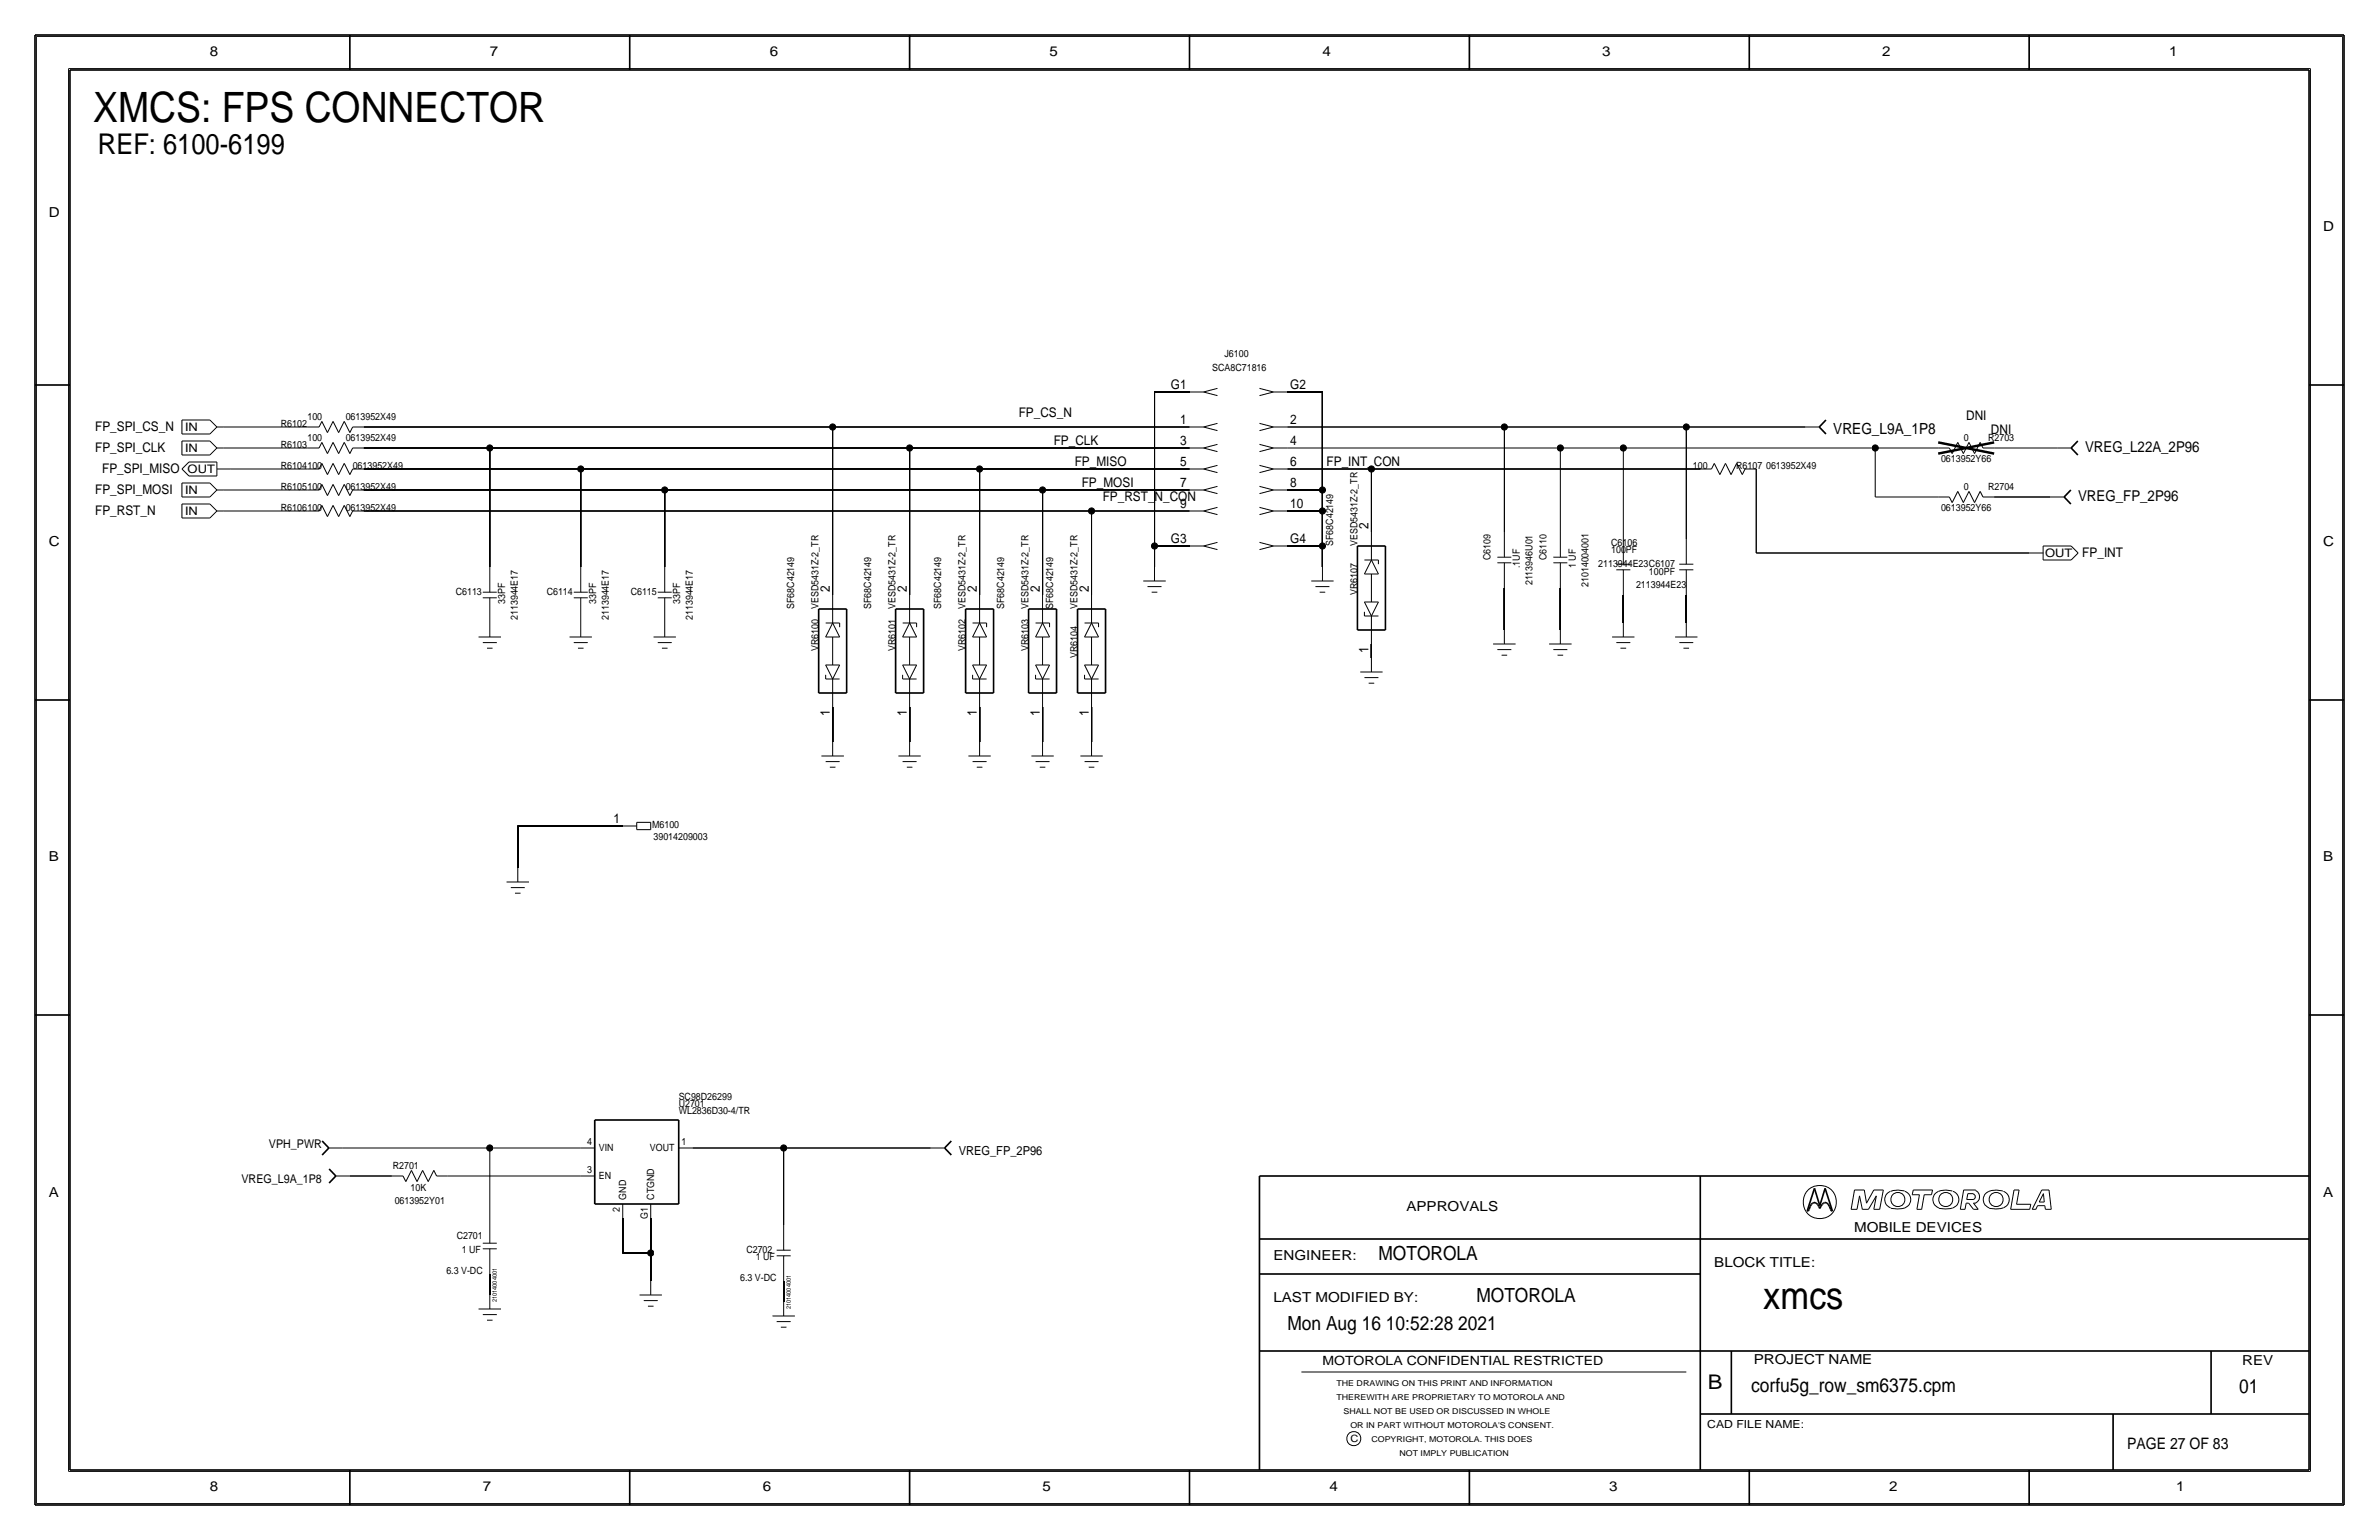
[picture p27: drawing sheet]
<svg xmlns="http://www.w3.org/2000/svg" width="432mm" height="279mm" viewBox="0 0 432 279" stroke-linecap="round" stroke-linejoin="round" font-family="sans-serif">
<defs><g id="words">
<text font-size="7.6" x="16.9" y="22.1">XMCS: FPS CONNECTOR</text>
<text font-size="7" x="320" y="237.5">xmcs</text>
<text font-size="5.2" x="17.8" y="27.9">REF: 6100-6199</text>
<text font-size="3.7" x="310" y="252.1">B</text>
<g font-size="3.5">
<text x="250.2" y="228.6">MOTOROLA</text>
<text x="268" y="236.2">MOTOROLA</text>
<text x="233.7" y="241.3">Mon Aug 16 10:52:28 2021</text>
<text x="317.9" y="252.6">corfu5g_row_sm6375.cpm</text>
<text x="406.4" y="252.7">01</text>
</g>
<text font-size="2.9" x="386.1" y="262.9">PAGE 27 OF 83</text>
<text font-size="2.8" x="332.7" y="78.7">VREG_L9A_1P8</text>
<g font-size="2.7">
<text x="378.5" y="82">VREG_L22A_2P96</text>
<text x="377.2" y="90.9">VREG_FP_2P96</text>
</g>
<g font-size="2.5">
<text x="38.1" y="10.2">8</text>
<text x="88.9" y="10.2">7</text>
<text x="139.7" y="10.2">6</text>
<text x="190.5" y="10.2">5</text>
<text x="240" y="10.2">4</text>
<text x="290.8" y="10.2">3</text>
<text x="341.6" y="10.2">2</text>
<text x="393.7" y="10.2">1</text>
<text x="8.9" y="39.4">D</text>
<text x="421.6" y="41.9">D</text>
<text x="8.9" y="99.1">C</text>
<text x="421.6" y="99.1">C</text>
<text x="8.9" y="156.2">B</text>
<text x="421.6" y="156.2">B</text>
<text x="8.9" y="217.2">A</text>
<text x="255.3" y="219.7">APPROVALS</text>
<text x="421.6" y="217.2">A</text>
<text x="336.5" y="223.5">MOBILE DEVICES</text>
<text x="231.1" y="228.6">ENGINEER:</text>
<text x="311.1" y="229.9">BLOCK TITLE:</text>
<text x="231.1" y="236.2">LAST MODIFIED BY:</text>
<text x="318.3" y="247.5">PROJECT NAME</text>
<text x="407" y="247.6">REV</text>
<text x="38.1" y="270.5">8</text>
<text x="87.6" y="270.5">7</text>
<text x="138.4" y="270.5">6</text>
<text x="189.2" y="270.5">5</text>
<text x="241.3" y="270.5">4</text>
<text x="292.1" y="270.5">3</text>
<text x="342.9" y="270.5">2</text>
<text x="395" y="270.5">1</text>
</g>
<g font-size="2.4">
<text x="212.5" y="70.6">G1</text>
<text x="234.2" y="70.6">G2</text>
<text x="184.9" y="75.7">FP_CS_N</text>
<text x="214.2" y="77">1</text>
<text x="234.2" y="77">2</text>
<text x="356.9" y="76.2">DNI</text>
<text x="17.3" y="82">FP_SPI_CLK</text>
<text x="17.3" y="78.2">FP_SPI_CS_N</text>
<text x="191.3" y="80.8">FP_CLK</text>
<text x="214.2" y="80.8">3</text>
<text x="234.2" y="80.8">4</text>
<text x="361.4" y="78.7">DNI</text>
<text x="17.3" y="89.7">FP_SPI_MOSI</text>
<text x="18.5" y="85.8">FP_SPI_MISO</text>
<text x="195.1" y="84.6">FP_MISO</text>
<text x="196.3" y="88.4">FP_MOSI</text>
<text x="214.2" y="84.6">5</text>
<text x="214.2" y="88.4">7</text>
<text x="234.2" y="88.4">8</text>
<text x="234.2" y="84.6">6</text>
<text x="240.8" y="84.6">FP_INT_CON</text>
<text x="17.3" y="93.5">FP_RST_N</text>
<text x="200.2" y="90.9">FP_RST_N_CON</text>
<text x="214.2" y="92.2">9</text>
<text x="234.2" y="92.2">10</text>
<text x="212.5" y="98.6">G3</text>
<text x="234.2" y="98.6">G4</text>
<text x="248.4" y="96" transform="rotate(-90 248.4 96)">2</text>
<text x="378" y="101.1">FP_INT</text>
<text x="150.6" y="107.4" transform="rotate(-90 150.6 107.4)">2</text>
<text x="164.6" y="107.4" transform="rotate(-90 164.6 107.4)">2</text>
<text x="177.3" y="107.4" transform="rotate(-90 177.3 107.4)">2</text>
<text x="188.7" y="107.4" transform="rotate(-90 188.7 107.4)">2</text>
<text x="197.6" y="107.4" transform="rotate(-90 197.6 107.4)">2</text>
<text x="248.4" y="118.5" transform="rotate(-90 248.4 118.5)">1</text>
<text x="150.6" y="130" transform="rotate(-90 150.6 130)">1</text>
<text x="164.6" y="130" transform="rotate(-90 164.6 130)">1</text>
<text x="177.3" y="130" transform="rotate(-90 177.3 130)">1</text>
<text x="188.7" y="130" transform="rotate(-90 188.7 130)">1</text>
<text x="197.6" y="130" transform="rotate(-90 197.6 130)">1</text>
<text x="111.3" y="149.4">1</text>
</g>
<g font-size="2.3">
<text x="174" y="209.5">VREG_FP_2P96</text>
<text x="240" y="247.6">MOTOROLA CONFIDENTIAL RESTRICTED</text>
</g>
<g font-size="2.2">
<text x="48.8" y="208.3">VPH_PWR</text>
<text x="43.8" y="214.6">VREG_L9A_1P8</text>
</g>
<g font-size="2.1">
<text x="33.6" y="78.2">IN</text>
<text x="33.6" y="82">IN</text>
<text x="33.6" y="89.6">IN</text>
<text x="34.1" y="85.9">OUT</text>
<text x="33.6" y="93.4">IN</text>
<text x="371.2" y="101.1">OUT</text>
</g>
<text font-size="2" x="309.9" y="259.1">CAD FILE NAME:</text>
<g font-size="1.8">
<text x="222.2" y="64.8">J6100</text>
<text x="220" y="67.3">SCA8C71816</text>
<text x="51" y="77.5">R6102</text>
<text x="55.8" y="76.2">100</text>
<text x="62.7" y="76.2">0613952X49</text>
<text x="51" y="81.3">R6103</text>
<text x="55.8" y="80">100</text>
<text x="62.7" y="80">0613952X49</text>
<text x="352.3" y="83.8">0613952Y66</text>
<text x="356.4" y="80">0</text>
<text x="360.8" y="80">R2703</text>
<text x="51" y="88.9">R6105100</text>
<text x="51" y="85.1">R6104100</text>
<text x="62.7" y="88.9">0613952X49</text>
<text x="64" y="85.1">0613952X49</text>
<text x="307.3" y="85.1">100</text>
<text x="315.1" y="85.1">R6107</text>
<text x="320.6" y="85.1">0613952X49</text>
<text x="356.4" y="88.9">0</text>
<text x="360.8" y="88.9">R2704</text>
<text x="51" y="92.7">R6106100</text>
<text x="62.7" y="92.7">0613952X49</text>
<text x="352.3" y="92.7">0613952Y66</text>
<text x="242" y="99.1" transform="rotate(-90 242 99.1)">SF68C42149</text>
<text x="246.4" y="99.1" transform="rotate(-90 246.4 99.1)">VESD5431Z-2_TR</text>
<text x="270.5" y="101.6" transform="rotate(-90 270.5 101.6)">C6109</text>
<text x="280.7" y="101.6" transform="rotate(-90 280.7 101.6)">C6110</text>
<text x="292.4" y="99.1">C6106</text>
<text x="292.4" y="100.3">100PF</text>
<text x="82.7" y="107.9">C6113</text>
<text x="99.2" y="107.9">C6114</text>
<text x="114.5" y="107.9">C6115</text>
<text x="246.4" y="107.9" transform="rotate(-90 246.4 107.9)">VR6107</text>
<text x="275.8" y="103.1" transform="rotate(-90 275.8 103.1)">.1UF</text>
<text x="278.1" y="106.2" transform="rotate(-90 278.1 106.2)">2113946U01</text>
<text x="286" y="103.1" transform="rotate(-90 286 103.1)">1 UF</text>
<text x="288.3" y="106.5" transform="rotate(-90 288.3 106.5)">21014004001</text>
<text x="290.1" y="102.9">2113944E23C6107</text>
<text x="296.9" y="106.7">2113944E23</text>
<text x="299.3" y="104.4">100PF</text>
<text x="91.7" y="109.6" transform="rotate(-90 91.7 109.6)">33PF</text>
<text x="94" y="112.5" transform="rotate(-90 94 112.5)">2113944E17</text>
<text x="108.2" y="109.6" transform="rotate(-90 108.2 109.6)">33PF</text>
<text x="110.5" y="112.5" transform="rotate(-90 110.5 112.5)">2113944E17</text>
<text x="123.4" y="109.6" transform="rotate(-90 123.4 109.6)">33PF</text>
<text x="125.7" y="112.5" transform="rotate(-90 125.7 112.5)">2113944E17</text>
<text x="144.2" y="110.5" transform="rotate(-90 144.2 110.5)">SF68C42149</text>
<text x="148.6" y="110.5" transform="rotate(-90 148.6 110.5)">VESD5431Z-2_TR</text>
<text x="158.1" y="110.5" transform="rotate(-90 158.1 110.5)">SF68C42149</text>
<text x="162.6" y="110.5" transform="rotate(-90 162.6 110.5)">VESD5431Z-2_TR</text>
<text x="170.8" y="110.5" transform="rotate(-90 170.8 110.5)">SF68C42149</text>
<text x="175.3" y="110.5" transform="rotate(-90 175.3 110.5)">VESD5431Z-2_TR</text>
<text x="182.3" y="110.5" transform="rotate(-90 182.3 110.5)">SF68C42149</text>
<text x="186.7" y="110.5" transform="rotate(-90 186.7 110.5)">VESD5431Z-2_TR</text>
<text x="191.2" y="110.5" transform="rotate(-90 191.2 110.5)">SF68C42149</text>
<text x="195.6" y="110.5" transform="rotate(-90 195.6 110.5)">VESD5431Z-2_TR</text>
<text x="148.6" y="118.1" transform="rotate(-90 148.6 118.1)">VR6100</text>
<text x="162.6" y="118.1" transform="rotate(-90 162.6 118.1)">VR6101</text>
<text x="175.3" y="118.1" transform="rotate(-90 175.3 118.1)">VR6102</text>
<text x="186.7" y="118.1" transform="rotate(-90 186.7 118.1)">VR6103</text>
<text x="195.6" y="119.4" transform="rotate(-90 195.6 119.4)">VR6104</text>
<text x="118.4" y="150.3">M6100</text>
<text x="118.6" y="152.4">39014209003</text>
<text x="123.2" y="199.6">SC98D26299</text>
<text x="123.2" y="202.2">WL2836D30-4/TR</text>
<text x="123.2" y="200.9">U2701</text>
<text x="106.5" y="207.8">4</text>
<text x="108.7" y="208.9">VIN</text>
<text x="118" y="208.9">VOUT</text>
<text x="123.7" y="207.8">1</text>
<text x="71.3" y="212.1">R2701</text>
<text x="106.5" y="212.9">3</text>
<text x="108.7" y="214">EN</text>
<text x="71.6" y="218.4">0613952Y01</text>
<text x="74.5" y="216">10K</text>
<text x="112.5" y="219.8" transform="rotate(-90 112.5 219.8)">2</text>
<text x="113.6" y="217.7" transform="rotate(-90 113.6 217.7)">GND</text>
<text x="117.6" y="221.1" transform="rotate(-90 117.6 221.1)">G1</text>
<text x="118.7" y="217.7" transform="rotate(-90 118.7 217.7)">CTGND</text>
<text x="82.9" y="224.8">C2701</text>
<text x="83.8" y="227.3">1 UF</text>
<text x="135.5" y="227.3">C2702</text>
<text x="81" y="231.1">6.3 V-DC</text>
<text x="134.4" y="232.4">6.3 V-DC</text>
<text x="137.2" y="228.6">1 UF</text>
<text x="245.1" y="261.6">C</text>
</g>
<g font-size="1.5">
<text x="242.6" y="251.5">THE DRAWING ON THIS PRINT AND INFORMATION</text>
<text x="242.6" y="254">THEREWITH ARE PROPRIETARY TO MOTOROLA AND</text>
<text x="243.8" y="256.5">SHALL NOT BE USED OR DISCUSSED IN WHOLE</text>
<text x="245.1" y="259.1">OR IN PART WITHOUT MOTOROLA'S CONSENT.</text>
<text x="248.9" y="261.6">COPYRIGHT, MOTOROLA. THIS DOES</text>
<text x="254" y="264.2">NOT IMPLY PUBLICATION</text>
</g>
<g font-size="1.1">
<text x="90.2" y="236.2" transform="rotate(-90 90.2 236.2)">21014004001</text>
<text x="143.5" y="237.5" transform="rotate(-90 143.5 237.5)">21014004001</text>
</g>
</g></defs>
<!-- layer: Nets -->
<g fill="none" stroke="#000" stroke-width=".18">
<path d="M40.6 77.5h15.3zM66 77.5h85.1zM151.1 77.5v30.4zM151.1 77.5h64.8zM209.5 71.1v28zM209.5 71.1h6.4zM233.7 71.1h6.3zM233.7 77.5h39.4zM240 71.1v17.8zM273 77.5h33.1zM273 77.5v19zM306.1 77.5v20.3z"/>
<path d="M306.1 77.5h21.6zM40.6 81.3h15.3zM40.6 88.9h15.3zM40.6 92.7h15.3zM41.9 85.1h14zM66 88.9h54.6zM66 85.1h39.4zM66 81.3h22.9zM66 92.7h132.1zM88.9 81.3v21.6zM88.9 81.3h76.2zM105.4 85.1v17.8z"/>
<path d="M105.4 85.1h72.4zM120.6 88.9v14zM120.6 88.9h68.6zM165.1 81.3v26.6zM165.1 81.3h50.8zM177.8 85.1v22.9zM177.8 85.1h38.1zM189.2 88.9v19.1zM189.2 88.9h26.7zM198.1 92.7v15.2zM198.1 92.7h17.8zM209.5 99.1v3.8z"/>
<path d="M209.5 99.1h6.4zM233.7 99.1h6.3zM233.7 92.7h6.3zM233.7 88.9h6.3zM233.7 81.3h49.5zM233.7 85.1h15.2zM240 99.1v3.8zM240 92.7v6.4zM240 88.9v3.8zM248.9 85.1v11.4zM248.9 85.1h59.7zM283.2 81.3v15.2z"/>
<path d="M283.2 81.3h11.4zM294.6 81.3v16.5zM294.6 81.3h45.8zM318.8 85.1v15.2zM340.4 81.3h11.4zM340.4 81.3v8.9zM340.4 90.2h11.4zM362 81.3h11.4zM362 90.2h10.1zM248.9 116.8v2.6zM273 106.7v7.6zM283.2 106.7v7.6z"/>
<path d="M294.6 107.9v5.1zM306.1 107.9v5.1zM318.8 100.3h49.5zM151.1 128.3v6.3zM165.1 128.3v6.3zM177.8 128.3v6.3zM189.2 128.3v6.3zM198.1 128.3v6.3zM94 149.9v7.6zM94 149.9h19zM62.2 208.3h26.7zM63.5 213.4h7.6z"/>
<path d="M81.3 213.4h24.1zM88.9 208.3v12.7zM88.9 208.3h16.5zM125.7 208.3h16.5zM142.2 208.3h26.7zM142.2 208.3v13.9zM88.9 231.1v3.8zM113 221v6.3zM113 227.3h5.1zM118.1 227.3v5.1zM118.1 221v6.3zM142.2 232.4v3.8z"/>
</g>
<g fill="#000" stroke="#000" stroke-width=".18">
<circle cx="151.1" cy="77.5" r=".56"/>
<circle cx="273.1" cy="77.5" r=".56"/>
<circle cx="306.1" cy="77.5" r=".56"/>
<circle cx="88.9" cy="81.3" r=".56"/>
<circle cx="105.4" cy="85.1" r=".56"/>
<circle cx="120.6" cy="88.9" r=".56"/>
<circle cx="165.1" cy="81.3" r=".56"/>
<circle cx="177.8" cy="85.1" r=".56"/>
<circle cx="189.2" cy="88.9" r=".56"/>
<circle cx="198.1" cy="92.7" r=".56"/>
<circle cx="209.6" cy="99.1" r=".56"/>
<circle cx="240" cy="92.7" r=".56"/>
<circle cx="240" cy="88.9" r=".56"/>
<circle cx="240" cy="99.1" r=".56"/>
<circle cx="248.9" cy="85.1" r=".56"/>
<circle cx="283.2" cy="81.3" r=".56"/>
<circle cx="294.6" cy="81.3" r=".56"/>
<circle cx="340.4" cy="81.3" r=".56"/>
<circle cx="88.9" cy="208.3" r=".56"/>
<circle cx="142.2" cy="208.3" r=".56"/>
<circle cx="118.1" cy="227.3" r=".56"/>
</g>
<!-- layer: Components -->
<g fill="none" stroke="#000" stroke-width=".18">
<path d="M33 76.2h5.1zM33 76.2v2.5zM33 78.7h5.1zM38.1 76.2l1.3 1.3zM39.4 77.5h1.2zM39.4 77.5l-1.3 1.2zM55.9 77.5h2zM58.4 76.5l1 2zM58.4 76.5l-.5 1zM60.5 76.5l-1.1 2zM60.5 76.5l1 2zM62.5 76.5l1 2z"/>
<path d="M62.5 76.5l-1 2zM64 77.5l-.5 1zM64 77.5h2zM215.9 71.1h2.5zM215.9 77.5h2.5zM218.4 71.1l2.6 .7zM218.4 71.1l2.6-.6zM218.4 77.5l2.6 .6zM218.4 77.5l2.6-.7zM228.6 71.8l2.5-.7zM228.6 70.5l2.5 .6zM228.6 78.1l2.5-.6z"/>
<path d="M228.6 76.8l2.5 .7zM231.1 71.1h2.6zM231.1 77.5h2.6zM327.7 77.5h2.5zM33 85.1l1.3 1.3zM33 80h5.1zM33 80v2.5zM33 82.5h5.1zM33 87.6h5.1zM33 87.6v2.6zM33 90.2h5.1zM33 91.4h5.1z"/>
<path d="M33 91.4v2.6zM33 94h5.1zM34.3 83.8l-1.3 1.3zM34.3 83.8h5.1zM34.3 86.4h5.1zM38.1 80l1.3 1.3zM38.1 87.6l1.3 1.3zM38.1 91.4l1.3 1.3zM39.4 81.3h1.2zM39.4 88.9h1.2zM39.4 92.7h1.2zM39.4 85.1h2.5z"/>
<path d="M39.4 83.8v2.6zM39.4 81.3l-1.3 1.3zM39.4 88.9l-1.3 1.3zM39.4 92.7l-1.3 1.3zM55.9 81.3h2zM55.9 85.1h2zM55.9 88.9h2zM55.9 92.7h2zM58.4 80.3l1 2zM58.4 84.1l1 2zM58.4 87.9l1 2zM58.4 91.7l1 2z"/>
<path d="M58.4 80.3l-.5 1zM58.4 84.1l-.5 1zM58.4 87.9l-.5 1zM58.4 91.7l-.5 1zM60.5 80.3l-1.1 2zM60.5 80.3l1 2zM60.5 84.1l-1.1 2zM60.5 84.1l1 2zM60.5 87.9l-1.1 2zM60.5 87.9l1 2zM60.5 91.7l-1.1 2zM60.5 91.7l1 2z"/>
<path d="M62.5 80.3l1 2zM62.5 84.1l1 2zM62.5 87.9l1 2zM62.5 91.7l1 2zM62.5 80.3l-1 2zM62.5 84.1l-1 2zM62.5 87.9l-1 2zM62.5 91.7l-1 2zM64 81.3l-.5 1zM64 85.1l-.5 1zM64 88.9l-.5 1zM64 92.7l-.5 1z"/>
<path d="M64 81.3h2zM64 85.1h2zM64 88.9h2zM64 92.7h2zM215.9 99.1h2.5zM215.9 92.7h2.5zM215.9 85.1h2.5zM215.9 88.9h2.5zM215.9 81.3h2.5zM218.4 99.1l2.6 .6zM218.4 99.1l2.6-.7zM218.4 92.7l2.6 .7z"/>
<path d="M218.4 92.7l2.6-.7zM218.4 85.1l2.6 .7zM218.4 85.1l2.6-.7zM218.4 88.9l2.6 .7zM218.4 88.9l2.6-.7zM218.4 81.3l2.6 .6zM218.4 81.3l2.6-.7zM228.6 99.7l2.5-.6zM228.6 98.4l2.5 .7zM228.6 93.4l2.5-.7zM228.6 92l2.5 .7zM228.6 89.6l2.5-.7z"/>
<path d="M228.6 88.2l2.5 .7zM228.6 85.8l2.5-.7zM228.6 84.4l2.5 .7zM228.6 81.9l2.5-.6zM228.6 80.6l2.5 .7zM231.1 99.1h2.6zM231.1 92.7h2.6zM231.1 88.9h2.6zM231.1 85.1h2.6zM231.1 81.3h2.6zM248.9 96.5v5.1zM273 96.5v4.6z"/>
<path d="M283.2 96.5v4.6zM294.6 97.8v4.6zM306.1 97.8v4.6zM308.6 85.1h2zM311.1 84.1l-.5 1zM311.2 84.1l1 2zM313.2 84.1l-1 2zM313.2 84.1l1 2zM315.2 84.1l-1 2zM315.2 84.1l1 2zM316.7 85.1l-.5 1zM316.7 85.1h2.1z"/>
<path d="M351.8 90.2h2zM351.8 81.3h2zM353.8 90.2l.5 1zM353.8 81.3l.5 1zM355.3 89.2l1.1 2zM355.3 80.3l1.1 2zM355.3 89.2l-1 2zM355.3 80.3l-1 2zM357.4 89.2l1 2zM357.4 89.2l-1 2zM357.4 80.3l1 2zM357.4 80.3l-1 2z"/>
<path d="M359.4 89.2l-1 2zM359.4 80.3l-1 2zM359.4 89.2l.5 1zM359.4 80.3l.5 1zM359.9 90.2h2zM359.9 81.3h2zM370.8 99.1h5.1zM370.8 99.1v2.5zM372.1 90.2h2.6zM373.4 81.3h2.5zM375.9 99.1l1.3 1.2zM86.9 115.6h4z"/>
<path d="M87.6 108.5h2.6zM87.6 116.6h2.6zM87.6 107.4h2.6zM88.4 117.6h1zM88.9 113v2.6zM88.9 108.5v4.5zM88.9 102.9v4.5zM103.4 115.6h4zM104.1 116.6h2.6zM104.1 107.4h2.6zM104.1 108.5h2.6zM104.9 117.6h1z"/>
<path d="M105.4 113v2.6zM105.4 108.5v4.5zM105.4 102.9v4.5zM118.6 115.6h4.1zM119.4 108.5h2.5zM119.4 116.6h2.5zM119.4 107.4h2.5zM120.1 117.6h1.1zM120.6 113v2.6zM120.6 108.5v4.5zM120.6 102.9v4.5zM149.9 115.6h2.5z"/>
<path d="M149.9 113h2.5zM151.1 113l-1.2 2.6zM151.1 107.9v5.1zM151.1 115.6v5.1zM151.1 113l1.3 2.6zM152.4 113v.8zM163.8 115.6h2.6zM163.8 113h2.6zM165.1 113l-1.3 2.6zM165.1 107.9v5.1zM165.1 115.6v5.1zM165.1 113l1.3 2.6z"/>
<path d="M166.4 113v.8zM176.5 115.6h2.6zM176.5 113h2.6zM177.8 113l-1.3 2.6zM177.8 107.9v5.1zM177.8 115.6v5.1zM177.8 113l1.3 2.6zM179.1 113v.8zM188 115.6h2.5zM188 113h2.5zM189.2 113l-1.2 2.6zM189.2 107.9v5.1z"/>
<path d="M189.2 115.6v5.1zM189.2 113l1.3 2.6zM190.5 113v.8zM196.9 115.6h2.5zM196.9 113h2.5zM198.1 107.9v5.1zM198.1 115.6v5.1zM198.1 113l1.3 2.6zM198.1 113l-1.3 2.6zM199.4 113v.8zM207.5 105.4h4.1zM208.3 106.4h2.5z"/>
<path d="M209 107.4h1.1zM209.5 102.9v2.5zM238 105.4h4.1zM238.8 106.4h2.5zM239.5 107.4h1zM240 102.9v2.5zM247.6 109.2l1.3 2.6zM247.6 109.2h2.6zM247.6 111v.8zM247.7 111.8h2.5zM247.7 104.1h2.5zM247.7 101.6h2.5z"/>
<path d="M248.9 119.4v2.5zM248.9 111.8v5zM248.9 104.1v5.1zM248.9 101.6l1.3 2.5zM248.9 101.6l-1.3 2.5zM250.2 109.2l-1.3 2.6zM250.2 101.6v.8zM271 116.8h4.1zM271.8 101.1h2.5zM271.8 117.9h2.5zM271.8 102.1h2.5zM272.5 118.9h1.1z"/>
<path d="M273 102.1v4.6zM273 114.3v2.5zM281.2 116.8h4zM281.9 102.1h2.6zM281.9 101.1h2.6zM281.9 117.9h2.6zM282.7 118.9h1zM283.2 102.1v4.6zM283.2 114.3v2.5zM292.6 115.6h4.1zM293.4 102.4h2.5zM293.4 116.6h2.5z"/>
<path d="M293.4 103.4h2.5zM294.1 117.6h1zM294.6 113v2.6zM294.6 103.4v4.5zM304 115.6h4.1zM304.8 102.4h2.5zM304.8 103.4h2.5zM304.8 116.6h2.5zM305.6 117.6h1zM306.1 103.4v4.5zM306.1 113v2.6zM368.3 100.3h2.5z"/>
<path d="M370.8 101.6h5.1zM377.2 100.3l-1.3 1.3zM149.1 137.2h4.1zM149.9 120.7h2.5zM149.9 122.4v.8zM149.9 120.7l1.2 2.5zM149.9 123.2h2.5zM149.9 138.2h2.5zM150.6 139.2h1zM151.1 123.2v5.1zM151.1 134.6v2.6zM152.4 120.7l-1.3 2.5z"/>
<path d="M163.1 137.2h4zM163.8 120.7h2.6zM163.8 122.4v.8zM163.8 120.7l1.3 2.5zM163.8 123.2h2.6zM163.8 138.2h2.6zM164.6 139.2h1zM165.1 123.2v5.1zM165.1 134.6v2.6zM166.4 120.7l-1.3 2.5zM175.8 137.2h4zM176.5 120.7h2.6z"/>
<path d="M176.5 122.4v.8zM176.5 120.7l1.3 2.5zM176.5 123.2h2.6zM176.5 138.2h2.6zM177.3 139.2h1zM177.8 123.2v5.1zM177.8 134.6v2.6zM179.1 120.7l-1.3 2.5zM187.2 137.2h4.1zM188 120.7h2.5zM188 122.4v.8zM188 123.2h2.5z"/>
<path d="M188 138.2h2.5zM188 120.7l1.2 2.5zM188.7 139.2h1zM189.2 123.2v5.1zM189.2 134.6v2.6zM190.5 120.7l-1.3 2.5zM196.1 137.2h4.1zM196.8 120.7l1.3 2.5zM196.8 120.7h2.6zM196.8 122.4v.8zM196.9 123.2h2.5zM196.9 138.2h2.5z"/>
<path d="M197.6 139.2h1zM198.1 123.2v5.1zM198.1 134.6v2.6zM199.4 120.7l-1.3 2.5zM246.9 121.9h4.1zM247.7 122.9h2.5zM248.4 124h1zM94 157.5v2.5zM113 149.9h2.6zM115.6 150.5h2.5zM115.6 149.2v1.3zM115.6 149.2h2.5z"/>
<path d="M118.1 149.2v1.3zM91.9 160h4.1zM92.7 161h2.5zM93.5 162.1h1zM59.7 208.3h2.5zM61 213.4h2.5zM71.1 213.4h2.1zM73.2 213.4l.5 1zM74.7 212.3l-1 2.1zM74.7 212.3l1 2.1zM76.7 212.3l1 2.1zM76.7 212.3l-1 2.1z"/>
<path d="M78.7 212.3l.5 1.1zM78.7 212.3l-1 2.1zM79.2 213.4h2.1zM105.4 213.4h2.5zM105.4 208.3h2.5zM113 218.4v2.6zM118.1 218.4v2.6zM123.2 208.3h2.5zM168.9 208.3h2.5zM86.9 237.5h4zM87.6 225.6h2.6zM87.6 226.6h2.6z"/>
<path d="M87.6 238.5h2.6zM88.4 239.5h1zM88.9 226.6v4.5zM88.9 221v4.6zM88.9 234.9v2.6zM116.1 234.9h4zM116.8 236h2.6zM117.6 237h1zM118.1 232.4v2.5zM140.2 238.8h4.1zM141 227.8h2.5zM141 239.8h2.5z"/>
<path d="M141 226.8h2.5zM142.2 227.8v4.6zM142.2 222.3v4.5zM142.2 236.2v2.6zM141.7 240.8h1z"/>
</g>
<g fill="none" stroke="#000" stroke-width=".3">
<path d="M330.2 77.5l1.2 1.2zM331.4 76.2l-1.2 1.3zM246.4 99.1h5.1zM246.4 99.1v15.2zM251.5 99.1v15.2zM374.7 90.2l1.2 1.2zM375.9 88.9l-1.3 1.3zM375.9 81.3l1.2 1.2zM377.1 80l-1.2 1.3zM148.6 110.5h5.1zM148.6 110.5v15.2zM153.7 110.5v15.2z"/>
<path d="M162.6 110.5v15.2zM162.6 110.5h5zM167.6 110.5v15.2zM175.3 110.5v15.2zM175.3 110.5h5zM180.3 110.5v15.2zM186.7 110.5h5.1zM186.7 110.5v15.2zM191.8 110.5v15.2zM195.6 110.5h5.1zM195.6 110.5v15.2zM200.7 110.5v15.2z"/>
<path d="M246.4 114.3h5.1zM148.6 125.7h5.1zM162.6 125.7h5zM175.3 125.7h5zM186.7 125.7h5.1zM195.6 125.7h5.1zM58.5 207l1.2 1.3zM59.7 208.3l-1.2 1.2zM59.7 212.1l1.3 1.3zM61 213.4l-1.3 1.2zM107.9 203.2v15.2zM108 218.4h15.2z"/>
<path d="M108 203.2h15.2zM123.2 203.2v15.2zM171.4 208.3l1.3 1.2zM172.7 207l-1.3 1.3z"/>
</g>
<path d="M351.8 82.3l10.2-2zM351.8 80.3l10.2 2z" fill="none" stroke="#000" stroke-width=".45"/>
<!-- layer: Page Border and Title Block -->
<g fill="none" stroke="#000" stroke-width=".3">
<path d="M6.3 6.4v266.7zM6.4 6.4h419zM12.7 12.7h406.4zM12.7 12.7v254zM63.5 6.4v6.3zM114.3 6.4v6.3zM165.1 6.4v6.3zM215.9 6.3v6.4zM266.7 6.4v6.3zM317.5 6.4v6.3zM368.3 6.4v6.3zM419.1 12.7v254z"/>
<path d="M425.4 6.4v266.7zM6.3 69.8h6.4zM419.1 69.8h6.3zM6.3 127h6.4zM419.1 127h6.3zM6.3 184.1h6.4zM419.1 184.1h6.3zM228.6 213.4v53.3zM228.6 213.4h190.5zM308.6 213.4v53.3zM328 219.7h.2zM328.4 219.4l-.2 .3z"/>
<path d="M328.6 218.8l-.2 .6zM328.8 218.5l-.2 .3zM329 218.3l.2-.1zM329 218.3l-.2 .2zM329.2 218.2h.2zM329.3 215.6l-1.3 4.1zM329.3 215.6l1 3.1zM329.4 218.2l.2 .1zM329.6 218.3l.3 .2zM329.9 218.5l.2 .3zM330.1 218.8l.2 .5zM330.5 218.8l-.2 .5z"/>
<path d="M330.8 218.5l-.3 .3zM331 218.3l-.2 .2zM331 218.3l.2-.1zM331.2 218.2h.2zM331.3 215.6l1.3 4.1zM331.3 215.6l-1 3.1zM331.4 218.2l.2 .1zM331.6 218.3l.2 .2zM331.8 218.5l.2 .3zM332 218.8l.3 .6zM332.3 219.4l.1 .3zM332.4 219.7h.2z"/>
<path d="M228.6 231.1h80zM228.6 224.8h190.5zM228.6 245.1h190.5zM308.6 256.5h110.5zM314.2 245.1v11.4zM383.5 256.5v10.2zM401.3 245.1v11.4zM6.4 273h419zM12.7 266.7h406.4zM63.5 266.7v6.4zM114.3 266.7v6.4zM165.1 266.7v6.4z"/>
<path d="M215.9 266.7v6.3zM266.7 266.7v6.4zM317.5 266.7v6.4zM368.3 266.7v6.4z"/>
</g>
<g fill="none" stroke="#000" stroke-width=".18">
<path d="M6.6 6.6h418.6zM6.6 6.6v266.2zM12.4 12.4v254.6zM12.4 12.4h407zM419.4 12.4v254.6zM425.2 6.6v266.2zM336 219.4h1.1zM336.6 215.9h1.8zM336.6 215.9l-.6 3.5zM337.5 217l-.4 2.4zM337.5 217l.5 2.4zM338 219.4h1.1z"/>
<path d="M338.4 215.9l.4 2.4zM340.1 219.4h1.1zM340.1 215.9h1.7zM340.1 215.9l-1.3 2.4zM340.6 217l-1.5 2.4zM340.6 217l-.5 2.4zM341.8 215.9l-.6 3.5zM343.1 216.2a1.6 1.6 0 0 0-1 1.5 1.6 1.6 0 0 0 1.1 1.5M345.7 216.1h-.2a4 4 0 0 0-2.3 .1M345.7 216.2a1.59 1.59 0 0 1 1.1 1.5 1.59 1.59 0 0 1-1.1 1.5 5.1 5.1 0 0 1-2.5 0M347.1 216.8h1.3zM347.3 215.9l-.2 .9z"/>
<path d="M347.3 215.9h3.5zM347.9 219.4h.9zM348.4 216.8l-.5 2.6zM349.2 216.8l-.4 2.6zM349.2 216.8h1.4zM350.8 215.9l-.2 .9zM354.4 216.1a3.1 3.1 0 0 0-3.3 .7 1.62 1.62 0 0 0 .8 2.4M354.4 219.2a5.1 5.1 0 0 1-2.5 0M354.5 216.2a1.59 1.59 0 0 1 1 1.5 1.59 1.59 0 0 1-1 1.5M355.8 219.4h.9zM356.4 215.9h2.2zM356.4 215.9l-.6 3.5z"/>
<path d="M356.9 218.3l-.2 1.1zM356.9 218.3h.4zM357 217.6h1.2zM357.2 216.6l-.2 1zM357.2 216.6h1zM357.3 218.3l.9 1.1zM358.1 216.7a.5 .5 0 0 1 .4 .4 .5 .5 0 0 1-.4 .5M358.2 218.3l.9 1.1zM358.2 218.3h.4zM358.2 219.4h.9zM358.5 216a1.24 1.24 0 0 1 .8 1.1 1.24 1.24 0 0 1-.8 1.2M363.5 216.1a3.1 3.1 0 0 0-3.3 .7 1.62 1.62 0 0 0 .8 2.4"/>
<path d="M363.6 219.2a5.1 5.1 0 0 1-2.6 0M363.6 216.2a1.59 1.59 0 0 1 1.1 1.5 1.59 1.59 0 0 1-1.1 1.5M364.9 219.4h3.5zM365.6 215.9l-.7 3.5zM365.6 215.9h.9zM366 218.5h2.6zM366.5 215.9l-.5 2.6zM368.6 218.5l-.2 .9zM368.9 219.4h.6zM369.8 218.7h1.3zM369.8 218.7l-.3 .7zM370.1 218.1h.9z"/>
<path d="M370.6 215.9l-1.7 3.5zM370.6 215.9h1.3zM370.9 216.6l-.8 1.5zM370.9 216.6l.1 1.5zM371.1 218.7l.1 .7zM371.2 219.4h1.1zM371.9 215.9l.4 3.5zM236.2 248.9h69.9zM6.6 272.8h418.6zM12.4 267h407z"/>
<circle cx="330.3" cy="218.1" r="3"/>
<circle cx="344.5" cy="217.6" r="1.28"/>
<circle cx="353.2" cy="217.6" r="1.28"/>
<circle cx="362.3" cy="217.6" r="1.28"/>
<circle cx="245.7" cy="261" r="1.28"/>
</g>
<use href="#words"/>
</svg>
